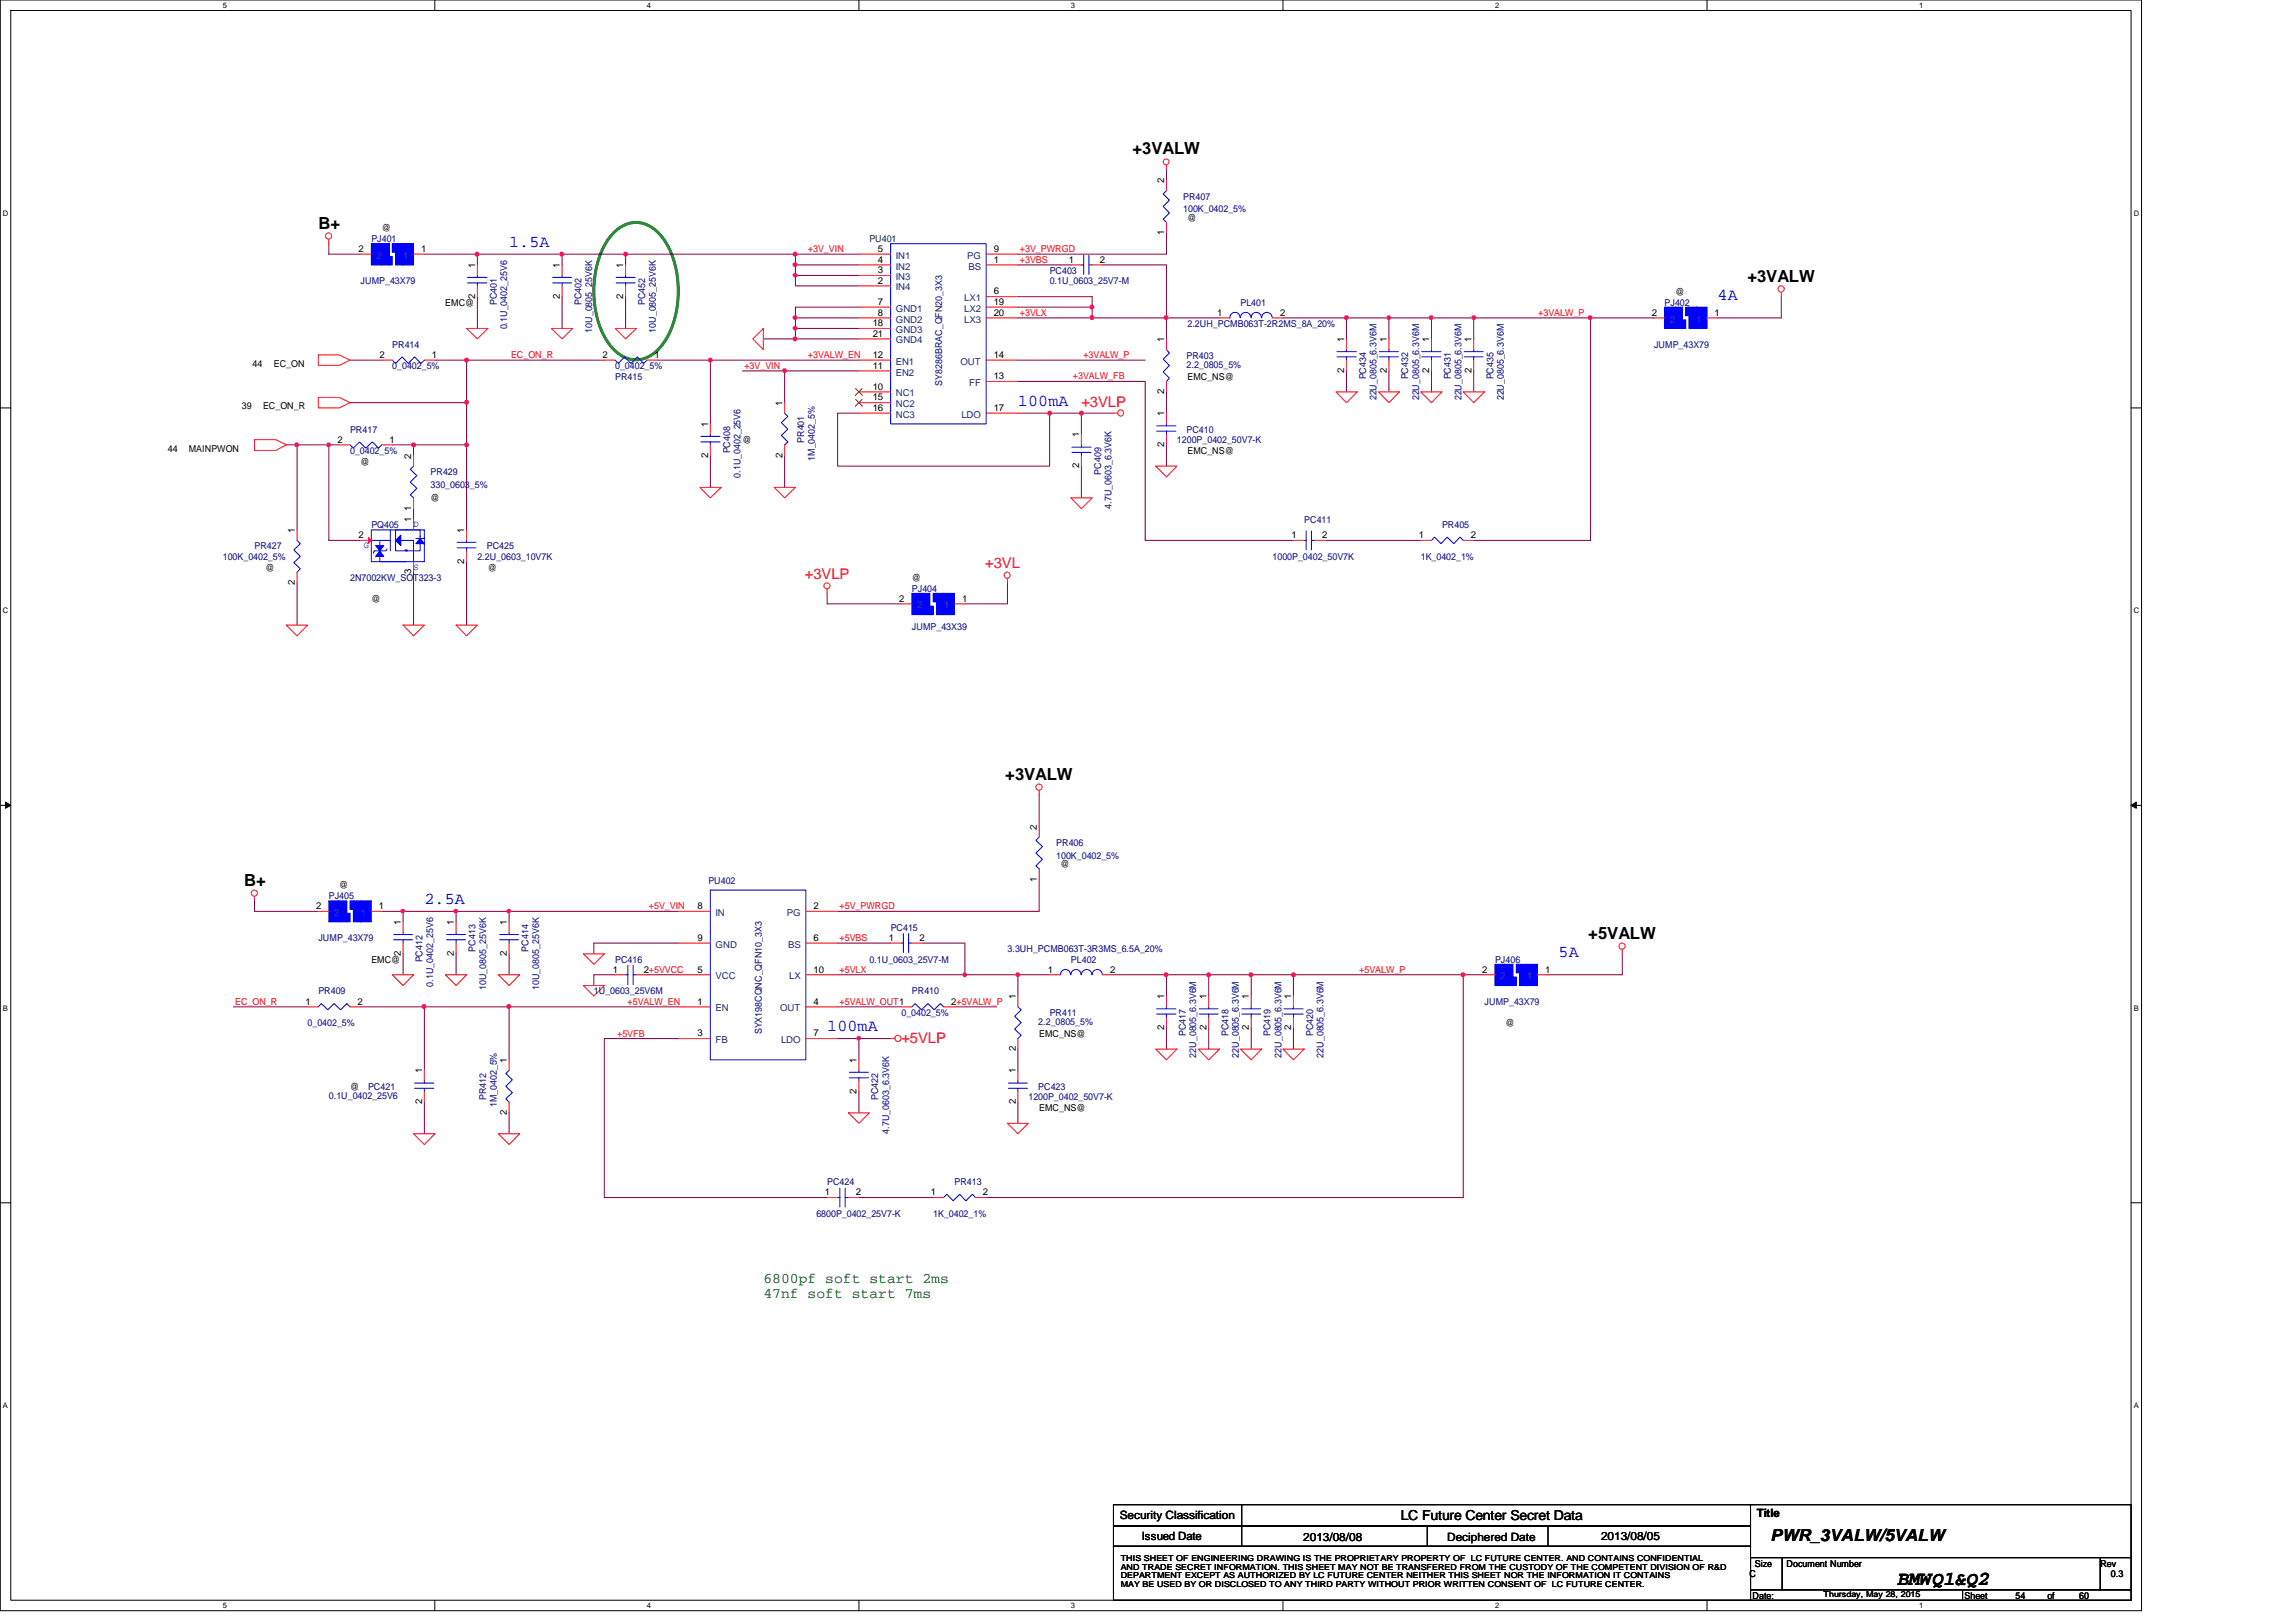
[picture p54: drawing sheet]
<svg xmlns="http://www.w3.org/2000/svg" width="297mm" height="210mm" viewBox="0 0 297 210" stroke-linecap="round" stroke-linejoin="round" font-family="sans-serif">
<defs><g id="words">
<text font-size="2.6" x="245.5" y="205.1">BMWQ1&amp;Q2</text>
<g font-size="2.2">
<text x="146.5" y="20">+3VALW</text>
<text x="41.2" y="29.6">B+</text>
<text x="226.1" y="36.4">+3VALW</text>
<text x="130" y="100.9">+3VALW</text>
<text x="31.6" y="114.6">B+</text>
<text x="205.5" y="121.5">+5VALW</text>
<text x="229.1" y="199.5">PWR_3VALW/5VALW</text>
</g>
<g font-size="2.2" fill="#00f">
<text x="65.9" y="31.9">1.5A</text>
<text x="222.2" y="38.8">4A</text>
<text x="131.7" y="52.5">100mA</text>
<text x="54.9" y="117">2.5A</text>
<text x="201.6" y="123.8">5A</text>
<text x="107" y="133.4">100mA</text>
</g>
<g font-size="1.9" fill="#f00">
<text x="139.9" y="52.7">+3VLP</text>
<text x="104.1" y="74.9">+3VLP</text>
<text x="127.5" y="73.5">+3VL</text>
<text x="116.6" y="135">+5VLP</text>
</g>
<g font-size="1.9" fill="#008000">
<text x="98.8" y="166.1">6800pf soft start 2ms</text>
<text x="98.8" y="168">47nf soft start 7ms</text>
</g>
<text font-size="1.8" x="181.2" y="196.8">LC Future Center Secret Data</text>
<g font-size="1.5">
<text x="144.9" y="196.6">Security Classification</text>
<text x="227.3" y="196.3">Title</text>
<text x="147.7" y="199.3">Issued Date</text>
<text x="168.6" y="199.4">2013/08/08</text>
<text x="187.2" y="199.4">Deciphered Date</text>
<text x="207.1" y="199.3">2013/08/05</text>
</g>
<g font-size="1.2">
<text x="150.6" y="23.7" transform="rotate(-90 150.6 23.7)">2</text>
<text x="49.4" y="29.9">@</text>
<text x="153.6" y="28.6">@</text>
<text x="46.4" y="32.6">2</text>
<text x="54.5" y="32.6">1</text>
<text x="61.5" y="34.7" transform="rotate(-90 61.5 34.7)">1</text>
<text x="72.4" y="34.7" transform="rotate(-90 72.4 34.7)">1</text>
<text x="80.6" y="34.7" transform="rotate(-90 80.6 34.7)">1</text>
<text x="113.6" y="35.3">3</text>
<text x="113.6" y="34">4</text>
<text x="113.6" y="32.6">5</text>
<text x="128.6" y="34">1</text>
<text x="128.6" y="32.6">9</text>
<text x="138.3" y="34">1</text>
<text x="142.3" y="34">2</text>
<text x="150.6" y="30.4" transform="rotate(-90 150.6 30.4)">1</text>
<text x="57.6" y="39.5">EMC@</text>
<text x="61.5" y="38.7" transform="rotate(-90 61.5 38.7)">2</text>
<text x="72.4" y="38.7" transform="rotate(-90 72.4 38.7)">2</text>
<text x="80.6" y="38.7" transform="rotate(-90 80.6 38.7)">2</text>
<text x="113.6" y="36.7">2</text>
<text x="113.6" y="39.5">7</text>
<text x="113.6" y="40.9">8</text>
<text x="128.6" y="38.1">6</text>
<text x="128.6" y="39.5">19</text>
<text x="128.6" y="40.9">20</text>
<text x="157.5" y="40.9">1</text>
<text x="165.6" y="40.9">2</text>
<text x="213.7" y="40.9">2</text>
<text x="216.7" y="38.1">@</text>
<text x="221.8" y="40.9">1</text>
<text x="32.7" y="47.5">44</text>
<text x="35.4" y="47.5">EC_ON</text>
<text x="49.1" y="46.3">2</text>
<text x="55.9" y="46.3">1</text>
<text x="77.9" y="46.3">2</text>
<text x="84.7" y="46.3">1</text>
<text x="112.9" y="47.7">11</text>
<text x="112.9" y="46.3">12</text>
<text x="112.9" y="42.2">18</text>
<text x="112.9" y="43.6">21</text>
<text x="128.6" y="46.3">14</text>
<text x="150.6" y="44.3" transform="rotate(-90 150.6 44.3)">1</text>
<text x="173.9" y="44.3" transform="rotate(-90 173.9 44.3)">1</text>
<text x="179.4" y="44.3" transform="rotate(-90 179.4 44.3)">1</text>
<text x="184.9" y="44.3" transform="rotate(-90 184.9 44.3)">1</text>
<text x="190.4" y="44.3" transform="rotate(-90 190.4 44.3)">1</text>
<text x="31.3" y="53">39</text>
<text x="34" y="53">EC_ON_R</text>
<text x="101.2" y="52.5" transform="rotate(-90 101.2 52.5)">1</text>
<text x="112.9" y="50.4">10</text>
<text x="112.9" y="51.8">15</text>
<text x="112.9" y="53.2">16</text>
<text x="128.6" y="49.1">13</text>
<text x="128.6" y="53.2">17</text>
<text x="150.6" y="53.9" transform="rotate(-90 150.6 53.9)">1</text>
<text x="150.6" y="51" transform="rotate(-90 150.6 51)">2</text>
<text x="153.6" y="49.1">EMC_NS@</text>
<text x="173.9" y="48.3" transform="rotate(-90 173.9 48.3)">2</text>
<text x="179.4" y="48.3" transform="rotate(-90 179.4 48.3)">2</text>
<text x="184.9" y="48.3" transform="rotate(-90 184.9 48.3)">2</text>
<text x="190.4" y="48.3" transform="rotate(-90 190.4 48.3)">2</text>
<text x="21.7" y="58.5">44</text>
<text x="24.4" y="58.5">MAINPWON</text>
<text x="43.6" y="57.3">2</text>
<text x="50.4" y="57.3">1</text>
<text x="53.2" y="59.4" transform="rotate(-90 53.2 59.4)">2</text>
<text x="91.6" y="59.2" transform="rotate(-90 91.6 59.2)">2</text>
<text x="91.6" y="55.2" transform="rotate(-90 91.6 55.2)">1</text>
<text x="96.1" y="57.4">@</text>
<text x="101.2" y="59.2" transform="rotate(-90 101.2 59.2)">2</text>
<text x="139.6" y="56.6" transform="rotate(-90 139.6 56.6)">1</text>
<text x="150.6" y="57.9" transform="rotate(-90 150.6 57.9)">2</text>
<text x="153.6" y="58.7">EMC_NS@</text>
<text x="46.6" y="60.1">@</text>
<text x="55.7" y="64.8">@</text>
<text x="139.6" y="60.6" transform="rotate(-90 139.6 60.6)">2</text>
<text x="38.1" y="69" transform="rotate(-90 38.1 69)">1</text>
<text x="46.4" y="69.6">2</text>
<text x="53.2" y="67.6" transform="rotate(-90 53.2 67.6)">1</text>
<text x="53.2" y="66.1" transform="rotate(-90 53.2 66.1)">1</text>
<text x="60.1" y="69" transform="rotate(-90 60.1 69)">1</text>
<text x="167.1" y="69.6">1</text>
<text x="171.1" y="69.6">2</text>
<text x="183.6" y="69.6">1</text>
<text x="190.3" y="69.6">2</text>
<text x="34.3" y="73.8">@</text>
<text x="38.1" y="75.7" transform="rotate(-90 38.1 75.7)">2</text>
<text x="48" y="77.9">@</text>
<text x="53.2" y="74.3" transform="rotate(-90 53.2 74.3)">3</text>
<text x="60.1" y="72.9" transform="rotate(-90 60.1 72.9)">2</text>
<text x="63.1" y="73.8">@</text>
<text x="116.3" y="77.9">2</text>
<text x="118" y="75.2">@</text>
<text x="124.5" y="77.9">1</text>
<text x="134.2" y="107.4" transform="rotate(-90 134.2 107.4)">2</text>
<text x="137.2" y="112.2">@</text>
<text x="40.9" y="117.6">2</text>
<text x="43.9" y="115">@</text>
<text x="49" y="117.6">1</text>
<text x="51.9" y="119.7" transform="rotate(-90 51.9 119.7)">1</text>
<text x="58.7" y="119.7" transform="rotate(-90 58.7 119.7)">1</text>
<text x="65.6" y="119.7" transform="rotate(-90 65.6 119.7)">1</text>
<text x="90.3" y="117.6">8</text>
<text x="105.2" y="117.6">2</text>
<text x="134.2" y="114.1" transform="rotate(-90 134.2 114.1)">1</text>
<text x="48" y="124.6">EMC@</text>
<text x="51.9" y="123.7" transform="rotate(-90 51.9 123.7)">2</text>
<text x="58.7" y="123.7" transform="rotate(-90 58.7 123.7)">2</text>
<text x="65.6" y="123.7" transform="rotate(-90 65.6 123.7)">2</text>
<text x="79.3" y="125.9">1</text>
<text x="83.3" y="125.9">2+5VVCC</text>
<text x="90.3" y="125.9">5</text>
<text x="90.3" y="121.8">9</text>
<text x="105.2" y="121.8">6</text>
<text x="105.2" y="125.9">10</text>
<text x="115" y="121.8">1</text>
<text x="119" y="121.8">2</text>
<text x="135.5" y="125.9">1</text>
<text x="143.6" y="125.9">2</text>
<text x="191.8" y="125.9">2</text>
<text x="199.9" y="125.9">1</text>
<text x="39.5" y="130">1</text>
<text x="46.3" y="130">2</text>
<text x="90.3" y="130">1</text>
<text x="105.2" y="130">4</text>
<text x="123.1" y="130">2+5VALW_P</text>
<text x="131.4" y="129.3" transform="rotate(-90 131.4 129.3)">1</text>
<text x="150.6" y="129.3" transform="rotate(-90 150.6 129.3)">1</text>
<text x="156.1" y="129.3" transform="rotate(-90 156.1 129.3)">1</text>
<text x="161.6" y="129.3" transform="rotate(-90 161.6 129.3)">1</text>
<text x="167" y="129.3" transform="rotate(-90 167 129.3)">1</text>
<text x="65.6" y="137.5" transform="rotate(-90 65.6 137.5)">1</text>
<text x="90.3" y="134.1">3</text>
<text x="105.2" y="134.1">7</text>
<text x="110.8" y="137.5" transform="rotate(-90 110.8 137.5)">1</text>
<text x="131.4" y="136.1" transform="rotate(-90 131.4 136.1)">2</text>
<text x="134.4" y="134.2">EMC_NS@</text>
<text x="150.6" y="133.3" transform="rotate(-90 150.6 133.3)">2</text>
<text x="156.1" y="133.3" transform="rotate(-90 156.1 133.3)">2</text>
<text x="161.6" y="133.3" transform="rotate(-90 161.6 133.3)">2</text>
<text x="167" y="133.3" transform="rotate(-90 167 133.3)">2</text>
<text x="194.8" y="132.8">@</text>
<text x="45.3" y="141">@</text>
<text x="54.6" y="142.9" transform="rotate(-90 54.6 142.9)">2</text>
<text x="54.6" y="138.9" transform="rotate(-90 54.6 138.9)">1</text>
<text x="110.8" y="141.5" transform="rotate(-90 110.8 141.5)">2</text>
<text x="131.4" y="138.9" transform="rotate(-90 131.4 138.9)">1</text>
<text x="131.4" y="142.9" transform="rotate(-90 131.4 142.9)">2</text>
<text x="134.4" y="143.8">EMC_NS@</text>
<text x="65.6" y="144.3" transform="rotate(-90 65.6 144.3)">2</text>
<text x="106.7" y="154.7">1</text>
<text x="110.7" y="154.7">2</text>
<text x="120.4" y="154.7">1</text>
<text x="127.2" y="154.7">2</text>
<text x="227" y="202.7">Size</text>
<text x="231.1" y="202.7">Document Number</text>
<text x="271.7" y="202.7">Rev</text>
<text x="226.4" y="204.1">C</text>
<text x="226.7" y="206.9">Date:</text>
<text x="254.2" y="206.9">Sheet</text>
<text x="260.8" y="206.9">54</text>
<text x="264.9" y="206.9">of</text>
<text x="269" y="206.9">60</text>
<text x="273.1" y="204.1">0.3</text>
</g>
<g font-size="1.2" fill="#000080">
<text x="153.1" y="25.8">PR407</text>
<text x="153.1" y="27.5">100K_0402_5%</text>
<text x="48" y="31.3">PJ401</text>
<text x="135.8" y="35.4">PC403</text>
<text x="46.6" y="36.8">JUMP_43X79</text>
<text x="64.3" y="39.5" transform="rotate(-90 64.3 39.5)">PC401</text>
<text x="75.2" y="39.5" transform="rotate(-90 75.2 39.5)">PC402</text>
<text x="83.5" y="39.5" transform="rotate(-90 83.5 39.5)">PC452</text>
<text x="135.8" y="36.8">0.1U_0603_25V7-M</text>
<text x="160.5" y="39.5">PL401</text>
<text x="215.3" y="39.5">PJ402</text>
<text x="50.8" y="45">PR414</text>
<text x="50.8" y="47.8">0_0402_5%</text>
<text x="65.6" y="42.6" transform="rotate(-90 65.6 42.6)">0.1U_0402_25V6</text>
<text x="76.6" y="43.1" transform="rotate(-90 76.6 43.1)">10U_0805_25V6K</text>
<text x="79.6" y="47.8">0_0402_5%</text>
<text x="84.8" y="43.1" transform="rotate(-90 84.8 43.1)">10U_0805_25V6K</text>
<text x="153.5" y="46.4">PR403</text>
<text x="153.5" y="47.6">2.2_0805_5%</text>
<text x="153.6" y="42.3">2.2UH_PCMB063T-2R2MS_8A_20%</text>
<text x="214" y="45">JUMP_43X79</text>
<text x="79.6" y="49.1">PR415</text>
<text x="121.9" y="49.9" transform="rotate(-90 121.9 49.9)">SY8286BRAC_QFN20_3X3</text>
<text x="176.7" y="49.1" transform="rotate(-90 176.7 49.1)">PC434</text>
<text x="178.1" y="51.8" transform="rotate(-90 178.1 51.8)">22U_0805_6.3V6M</text>
<text x="182.2" y="49.1" transform="rotate(-90 182.2 49.1)">PC432</text>
<text x="183.6" y="51.8" transform="rotate(-90 183.6 51.8)">22U_0805_6.3V6M</text>
<text x="187.7" y="49.1" transform="rotate(-90 187.7 49.1)">PC431</text>
<text x="189.1" y="51.8" transform="rotate(-90 189.1 51.8)">22U_0805_6.3V6M</text>
<text x="193.2" y="49.1" transform="rotate(-90 193.2 49.1)">PC435</text>
<text x="194.6" y="51.8" transform="rotate(-90 194.6 51.8)">22U_0805_6.3V6M</text>
<text x="45.3" y="56">PR417</text>
<text x="45.3" y="58.7">0_0402_5%</text>
<text x="94.4" y="58.7" transform="rotate(-90 94.4 58.7)">PC408</text>
<text x="104.1" y="57.3" transform="rotate(-90 104.1 57.3)">PR401</text>
<text x="105.4" y="59.6" transform="rotate(-90 105.4 59.6)">1M_0402_5%</text>
<text x="152.3" y="57.4">1200P_0402_50V7-K</text>
<text x="153.5" y="56">PC410</text>
<text x="55.7" y="61.5">PR429</text>
<text x="55.7" y="63.1">330_0603_5%</text>
<text x="95.8" y="61.8" transform="rotate(-90 95.8 61.8)">0.1U_0402_25V6</text>
<text x="142.4" y="61.4" transform="rotate(-90 142.4 61.4)">PC409</text>
<text x="143.8" y="65.8" transform="rotate(-90 143.8 65.8)">4.7U_0603_6.3V6K</text>
<text x="32.9" y="71.1">PR427</text>
<text x="48" y="68.3">PQ405</text>
<text x="63" y="71.1">PC425</text>
<text x="168.7" y="67.6">PC411</text>
<text x="186.6" y="68.3">PR405</text>
<text x="28.8" y="72.4">100K_0402_5%</text>
<text x="45.3" y="75.2">2N7002KW_SOT323-3</text>
<text x="61.8" y="72.4">2.2U_0603_10V7K</text>
<text x="118" y="76.6">PJ404</text>
<text x="164.6" y="72.4">1000P_0402_50V7K</text>
<text x="183.8" y="72.4">1K_0402_1%</text>
<text x="118" y="81.5">JUMP_43X39</text>
<text x="136.6" y="109.5">PR406</text>
<text x="136.6" y="111.1">100K_0402_5%</text>
<text x="42.5" y="116.3">PJ405</text>
<text x="91.6" y="114.4">PU402</text>
<text x="41.2" y="121.8">JUMP_43X79</text>
<text x="54.6" y="124.5" transform="rotate(-90 54.6 124.5)">PC412</text>
<text x="61.5" y="123.1" transform="rotate(-90 61.5 123.1)">PC413</text>
<text x="68.4" y="123.1" transform="rotate(-90 68.4 123.1)">PC414</text>
<text x="79.6" y="124.6">PC416</text>
<text x="112.5" y="124.6">0.1U_0603_25V7-M</text>
<text x="115.2" y="120.4">PC415</text>
<text x="130.3" y="123.2">3.3UH_PCMB063T-3R3MS_6.5A_20%</text>
<text x="138.6" y="124.6">PL402</text>
<text x="193.4" y="124.6">PJ406</text>
<text x="41.2" y="128.7">PR409</text>
<text x="56" y="127.7" transform="rotate(-90 56 127.7)">0.1U_0402_25V6</text>
<text x="62.9" y="128.1" transform="rotate(-90 62.9 128.1)">10U_0805_25V6K</text>
<text x="69.8" y="128.1" transform="rotate(-90 69.8 128.1)">10U_0805_25V6K</text>
<text x="76.8" y="128.7">1U_0603_25V6M</text>
<text x="116.6" y="131.4">0_0402_5%</text>
<text x="118" y="128.7">PR410</text>
<text x="135.8" y="131.4">PR411</text>
<text x="192.1" y="130">JUMP_43X79</text>
<text x="39.8" y="132.8">0_0402_5%</text>
<text x="98.5" y="133.9" transform="rotate(-90 98.5 133.9)">SYX198CQNC_QFN10_3X3</text>
<text x="134.3" y="132.7">2.2_0805_5%</text>
<text x="153.4" y="134.1" transform="rotate(-90 153.4 134.1)">PC417</text>
<text x="154.8" y="136.9" transform="rotate(-90 154.8 136.9)">22U_0805_6.3V6M</text>
<text x="158.9" y="134.1" transform="rotate(-90 158.9 134.1)">PC418</text>
<text x="160.3" y="136.9" transform="rotate(-90 160.3 136.9)">22U_0805_6.3V6M</text>
<text x="164.4" y="134.1" transform="rotate(-90 164.4 134.1)">PC419</text>
<text x="165.8" y="136.9" transform="rotate(-90 165.8 136.9)">22U_0805_6.3V6M</text>
<text x="169.9" y="134.1" transform="rotate(-90 169.9 134.1)">PC420</text>
<text x="171.2" y="136.9" transform="rotate(-90 171.2 136.9)">22U_0805_6.3V6M</text>
<text x="42.5" y="142.3">0.1U_0402_25V6</text>
<text x="47.6" y="141">PC421</text>
<text x="62.9" y="142.4" transform="rotate(-90 62.9 142.4)">PR412</text>
<text x="64.3" y="143.3" transform="rotate(-90 64.3 143.3)">1M_0402_5%</text>
<text x="113.6" y="142.4" transform="rotate(-90 113.6 142.4)">PC422</text>
<text x="133.1" y="142.4">1200P_0402_50V7-K</text>
<text x="134.3" y="141">PC423</text>
<text x="115" y="146.7" transform="rotate(-90 115 146.7)">4.7U_0603_6.3V6K</text>
<text x="107" y="153.4">PC424</text>
<text x="123.5" y="153.4">PR413</text>
<text x="105.6" y="157.5">6800P_0402_25V7-K</text>
<text x="120.7" y="157.5">1K_0402_1%</text>
</g>
<g font-size="1.2" fill="#004080">
<text x="48.7" y="33.5">2</text>
<text x="52.2" y="33.5">1</text>
<text x="115.9" y="34.9">IN2</text>
<text x="115.9" y="33.5">IN1</text>
<text x="125.1" y="33.5">PG</text>
<text x="125.3" y="34.9">BS</text>
<text x="115.9" y="37.6">IN4</text>
<text x="115.9" y="36.2">IN3</text>
<text x="115.9" y="40.3">GND1</text>
<text x="115.9" y="41.7">GND2</text>
<text x="124.8" y="39">LX1</text>
<text x="124.8" y="40.3">LX2</text>
<text x="124.8" y="41.7">LX3</text>
<text x="216" y="41.7">2</text>
<text x="219.5" y="41.7">1</text>
<text x="115.9" y="47.2">EN1</text>
<text x="115.9" y="43.1">GND3</text>
<text x="115.9" y="44.4">GND4</text>
<text x="124.2" y="47.2">OUT</text>
<text x="115.9" y="51.3">NC1</text>
<text x="115.9" y="48.6">EN2</text>
<text x="115.9" y="52.7">NC2</text>
<text x="125.4" y="50">FF</text>
<text x="115.9" y="54.1">NC3</text>
<text x="124.4" y="54.1">LDO</text>
<text x="118.7" y="78.7">2</text>
<text x="122.1" y="78.7">1</text>
<text x="43.2" y="118.5">2</text>
<text x="46.7" y="118.5">1</text>
<text x="92.6" y="118.5">IN</text>
<text x="101.8" y="118.5">PG</text>
<text x="92.6" y="122.6">GND</text>
<text x="102" y="122.6">BS</text>
<text x="92.6" y="130.9">EN</text>
<text x="92.6" y="126.7">VCC</text>
<text x="100.9" y="130.9">OUT</text>
<text x="102.1" y="126.7">LX</text>
<text x="194.1" y="126.7">2</text>
<text x="197.6" y="126.7">1</text>
<text x="92.6" y="135">FB</text>
<text x="101" y="135">LDO</text>
</g>
<g font-size="1.2" fill="#f00">
<text x="104.5" y="32.6">+3V_VIN</text>
<text x="131.9" y="32.6">+3V_PWRGD</text>
<text x="131.9" y="34">+3VBS</text>
<text x="131.9" y="40.9">+3VLX</text>
<text x="199" y="40.9">+3VALW_P</text>
<text x="66.1" y="46.4">EC_ON_R</text>
<text x="96.3" y="47.8">+3V_VIN</text>
<text x="104.5" y="46.4">+3VALW_EN</text>
<text x="140.2" y="46.4">+3VALW_P</text>
<text x="138.8" y="49.1">+3VALW_FB</text>
<text x="83.9" y="117.7">+5V_VIN</text>
<text x="108.6" y="117.7">+5V_PWRGD</text>
<text x="108.6" y="121.8">+5VBS</text>
<text x="108.6" y="125.9">+5VLX</text>
<text x="175.8" y="125.9">+5VALW_P</text>
<text x="30.4" y="130">EC_ON_R</text>
<text x="81.2" y="130">+5VALW_EN</text>
<text x="108.6" y="130">+5VALW_OUT1</text>
<text x="79.8" y="134.2">+5VFB</text>
</g>
<text font-size="1.2" fill="#004040" x="112.5" y="31.3">PU401</text>
<g font-size="1.2" fill="#00f">
<text x="47.1" y="71">G</text>
<text x="53.5" y="68.2">D</text>
<text x="53.5" y="73.7">S</text>
</g>
<g font-size="1.1">
<text x="145" y="202">THIS SHEET OF ENGINEERING DRAWING IS THE PROPRIETARY PROPERTY OF LC FUTURE CENTER. AND CONTAINS CONFIDENTIAL</text>
<text x="145" y="203.1">AND TRADE SECRET INFORMATION. THIS SHEET MAY NOT BE TRANSFERED FROM THE CUSTODY OF THE COMPETENT DIVISION OF R&amp;D</text>
<text x="145" y="204.2">DEPARTMENT EXCEPT AS AUTHORIZED BY LC FUTURE CENTER NEITHER THIS SHEET NOR THE INFORMATION IT CONTAINS</text>
<text x="145" y="205.3">MAY BE USED BY OR DISCLOSED TO ANY THIRD PARTY WITHOUT PRIOR WRITTEN CONSENT OF LC FUTURE CENTER.</text>
<text x="235.9" y="206.7">Thursday, May 28, 2015</text>
</g>
<g font-size="1">
<text x="28.8" y="1">5</text>
<text x="83.7" y="1">4</text>
<text x="138.6" y="1">3</text>
<text x="193.4" y="1">2</text>
<text x="248.3" y="1">1</text>
<text x=".4" y="27.9">D</text>
<text x="276.1" y="27.9">D</text>
<text x=".4" y="79.4">C</text>
<text x="276.1" y="79.4">C</text>
<text x=".4" y="130.8">B</text>
<text x="276.1" y="130.8">B</text>
<text x=".4" y="182.2">A</text>
<text x="276.1" y="182.2">A</text>
<text x="28.8" y="208.1">5</text>
<text x="83.7" y="208.1">4</text>
<text x="138.6" y="208.1">3</text>
<text x="193.4" y="208.1">2</text>
<text x="248.3" y="208.1">1</text>
</g>
</g></defs>
<path d="M0 0h277.1v208.4h-277.1zM1.4 1.4h274.3v205.7h-274.3z" fill="none" stroke="#000" stroke-width=".13"/>
<g fill="#fff">
<path d="M28.8 .1h.6v1.1h-.6z"/>
<path d="M28.8 207.2h.6v1.1h-.6z"/>
</g>
<path d="M56.3 0v1.4M56.3 207.1v1.3" fill="none" stroke="#000" stroke-width=".13"/>
<g fill="#fff">
<path d="M83.7 .1h.5v1.1h-.5z"/>
<path d="M83.7 207.2h.5v1.1h-.5z"/>
</g>
<path d="M111.1 0v1.4M111.1 207.1v1.3" fill="none" stroke="#000" stroke-width=".13"/>
<g fill="#fff">
<path d="M138.5 .1h.6v1.1h-.6z"/>
<path d="M138.5 207.2h.6v1.1h-.6z"/>
</g>
<path d="M166 0v1.4M166 207.1v1.3" fill="none" stroke="#000" stroke-width=".13"/>
<g fill="#fff">
<path d="M193.4 .1h.6v1.1h-.6z"/>
<path d="M193.4 207.2h.6v1.1h-.6z"/>
</g>
<path d="M220.8 0v1.4M220.8 207.1v1.3" fill="none" stroke="#000" stroke-width=".13"/>
<g fill="#fff">
<path d="M248.3 .1h.5v1.1h-.5z"/>
<path d="M248.3 207.2h.5v1.1h-.5z"/>
<path d="M.4 27h.7v1.2h-.7z"/>
<path d="M276 27h.8v1.2h-.8z"/>
<path d="M.4 78.5h.7v1.1h-.7z"/>
<path d="M276 78.5h.8v1.1h-.8z"/>
</g>
<path d="M0 52.8h1.4M275.7 52.8h1.4" fill="none" stroke="#000" stroke-width=".13"/>
<g fill="#fff">
<path d="M.4 129.9h.6v1.1h-.6z"/>
<path d="M276 129.9h.7v1.1h-.7z"/>
</g>
<path d="M0 104.2h1.4M.7 103.8l.7 .4-.7 .4zM275.7 104.2l.7-.4v.8zM275.7 104.2h1.4" fill="none" stroke="#000" stroke-width=".13"/>
<path d="M.7 103.8l.7 .4-.7 .4zM275.7 104.2l.7-.4v.8z" fill="#000"/>
<g fill="#fff">
<path d="M.4 181.3h.6v1.1h-.6z"/>
<path d="M276 181.3h.7v1.1h-.7z"/>
</g>
<path d="M0 155.7h1.4M275.7 155.7h1.4" fill="none" stroke="#000" stroke-width=".13"/>
<path d="M79.3 30.2a3.8 3.8 0 0 1 6 0 11.6 11.6 0 0 1 2.4 8.8 9.9 9.9 0 0 1-3.1 6.7 3.7 3.7 0 0 1-5.3-.6 11.7 11.7 0 0 1-2.4-8.7 10.4 10.4 0 0 1 2.4-6.2z" fill="none" stroke="#008000" stroke-width=".38"/>
<path d="M32.9 116.6v1.3h8.3M49.4 117.9h2.7v1.4M59 117.9h6.9v1.4M52.1 123.4v2.7M65.9 123.4v2.7M76.8 126.1h2.8M76.8 122h11M83.7 126.1h4.1M111.1 134.4h4.1" fill="none" stroke="#800040" stroke-width=".13"/>
<path d="M110.9 134.2l.2-.1 .2 .1-.1 .3-.1 .1-.2-.1z" fill-rule="evenodd" fill="#f0f"/>
<path d="M110.9 134.2l.2-.1 .2 .1-.1 .3-.1 .1-.2-.1z" fill="none" stroke="#f0f" stroke-width=".13"/>
<path d="M65.9 130.3h21.9M108.4 134.4h2.7v2.8M108.4 122h6.8M108.4 130.3h8.2M119.3 122h5.5M144.1 126.1h6.8v2.8M150.9 133v2.8M189.3 126.1h2.8M111.1 141.3v2.7" fill="none" stroke="#800040" stroke-width=".13"/>
<circle cx="65.8" cy="130.3" r=".26" fill="#f0f"/>
<circle cx="65.8" cy="130.3" r=".26" fill="none" stroke="#f0f" stroke-width=".13"/>
<path d="M65.9 130.3v6.9M78.2 134.4h9.6M131.7 126.1h4.1" fill="none" stroke="#800040" stroke-width=".13"/>
<path d="M131.5 126l.1-.1 .3 .1-.1 .3-.2 .1-.1-.1z" fill-rule="evenodd" fill="#f0f"/>
<path d="M131.5 126l.1-.1 .3 .1-.1 .3-.2 .1-.1-.1z" fill="none" stroke="#f0f" stroke-width=".13"/>
<path d="M65.9 117.9h21.9M134.4 113.8v4.1M134.4 102.9v4.1" fill="none" stroke="#800040" stroke-width=".13"/>
<circle cx="65.8" cy="117.9" r=".25" fill="#f0f"/>
<circle cx="65.8" cy="117.9" r=".25" fill="none" stroke="#f0f" stroke-width=".13"/>
<path d="M108.4 117.9h26M30.2 130.3h9.6M46.6 130.3h8.3v8.2M76.8 126.1v1.4M76.8 122v1.4M54.9 142.6v4.1M65.9 144v2.7" fill="none" stroke="#800040" stroke-width=".13"/>
<circle cx="54.9" cy="130.3" r=".26" fill="#f0f"/>
<circle cx="54.9" cy="130.3" r=".26" fill="none" stroke="#f0f" stroke-width=".13"/>
<path d="M54.9 130.3h11M78.2 134.4v20.6h28.8M167.3 126.1h22v28.9h-61.7M111.1 155h9.6" fill="none" stroke="#800040" stroke-width=".13"/>
<circle cx="189.3" cy="126.1" r=".26" fill="#f0f"/>
<circle cx="189.3" cy="126.1" r=".26" fill="none" stroke="#f0f" stroke-width=".13"/>
<circle cx="167.3" cy="126.1" r=".26" fill="#f0f"/>
<circle cx="167.3" cy="126.1" r=".26" fill="none" stroke="#f0f" stroke-width=".13"/>
<path d="M59 117.9v1.4M59 123.4v2.7" fill="none" stroke="#800040" stroke-width=".13"/>
<circle cx="59" cy="117.9" r=".25" fill="#f0f"/>
<circle cx="59" cy="117.9" r=".25" fill="none" stroke="#f0f" stroke-width=".13"/>
<path d="M52.1 117.9h6.9" fill="none" stroke="#800040" stroke-width=".13"/>
<circle cx="52.1" cy="117.9" r=".25" fill="#f0f"/>
<circle cx="52.1" cy="117.9" r=".25" fill="none" stroke="#f0f" stroke-width=".13"/>
<path d="M150.9 126.1h5.5v2.8M156.4 133v2.8" fill="none" stroke="#800040" stroke-width=".13"/>
<circle cx="150.9" cy="126.1" r=".26" fill="#f0f"/>
<circle cx="150.9" cy="126.1" r=".26" fill="none" stroke="#f0f" stroke-width=".13"/>
<path d="M156.4 126.1h5.5v2.8M161.9 133v2.8" fill="none" stroke="#800040" stroke-width=".13"/>
<circle cx="161.8" cy="126.1" r=".26" fill="#f0f"/>
<circle cx="161.8" cy="126.1" r=".26" fill="none" stroke="#f0f" stroke-width=".13"/>
<circle cx="156.4" cy="126.1" r=".26" fill="#f0f"/>
<circle cx="156.4" cy="126.1" r=".26" fill="none" stroke="#f0f" stroke-width=".13"/>
<path d="M108.4 126.1h16.4M123.5 130.3h5.4M161.9 126.1h5.4v2.8M167.3 133v2.8M209.9 123.4v2.7h-9.6" fill="none" stroke="#800040" stroke-width=".13"/>
<path d="M124.6 126l.2-.1 .2 .1v.3l-.2 .1-.2-.1z" fill-rule="evenodd" fill="#f0f"/>
<path d="M124.6 126l.2-.1 .2 .1v.3l-.2 .1-.2-.1z" fill="none" stroke="#f0f" stroke-width=".13"/>
<path d="M174.2 48v2.7M179.7 48v2.7M185.2 48v2.7M185.2 41.1h5.5v2.8M190.7 48v2.7M190.7 41.1h15.1M124.8 122v4.1h6.9v2.8M131.7 135.8v2.7M131.7 142.6v2.8" fill="none" stroke="#800040" stroke-width=".13"/>
<circle cx="190.7" cy="41.1" r=".26" fill="#f0f"/>
<circle cx="190.7" cy="41.1" r=".26" fill="none" stroke="#f0f" stroke-width=".13"/>
<path d="M150.9 50.7v2.8M205.8 41.1h8.2" fill="none" stroke="#800040" stroke-width=".13"/>
<circle cx="205.7" cy="41.1" r=".26" fill="#f0f"/>
<circle cx="205.7" cy="41.1" r=".26" fill="none" stroke="#f0f" stroke-width=".13"/>
<path d="M150.9 41.1h6.9" fill="none" stroke="#800040" stroke-width=".13"/>
<circle cx="150.9" cy="41.1" r=".26" fill="#f0f"/>
<circle cx="150.9" cy="41.1" r=".26" fill="none" stroke="#f0f" stroke-width=".13"/>
<path d="M150.9 41.1v2.8M166 41.1h13.7M185.2 41.1v2.8M222.2 41.1h8.2" fill="none" stroke="#800040" stroke-width=".13"/>
<path d="M179.5 40.9l.2-.1 .2 .2-.1 .3-.1 .1-.2-.1z" fill-rule="evenodd" fill="#f0f"/>
<path d="M179.5 40.9l.2-.1 .2 .2-.1 .3-.1 .1-.2-.1z" fill="none" stroke="#f0f" stroke-width=".13"/>
<circle cx="174.2" cy="41.1" r=".26" fill="#f0f"/>
<circle cx="174.2" cy="41.1" r=".26" fill="none" stroke="#f0f" stroke-width=".13"/>
<path d="M174.2 41.1v2.8M185.2 41.1h-5.5v2.8" fill="none" stroke="#800040" stroke-width=".13"/>
<circle cx="185.2" cy="41.1" r=".26" fill="#f0f"/>
<circle cx="185.2" cy="41.1" r=".26" fill="none" stroke="#f0f" stroke-width=".13"/>
<g fill="none" stroke="#800040" stroke-width=".13">
<path d="M131.7 38.4h9.6M141.3 39.7v1.4M230.4 38.4v2.7M131.7 41.1h9.6M131.7 46.6h16.5M131.7 49.4h16.5v20.5h19.1M131.7 53.5h4.1M141.3 41.1h9.6M144.1 53.5h-4.2v2.7M150.9 57.6v2.7M205.8 41.1v28.8h-15.1M139.9 60.3v4.1"/>
<path d="M171.5 69.9h12.3"/>
</g>
<circle cx="141.3" cy="41.1" r=".26" fill="#f0f"/>
<circle cx="141.3" cy="41.1" r=".26" fill="none" stroke="#f0f" stroke-width=".13"/>
<path d="M131.7 39.7h9.6" fill="none" stroke="#800040" stroke-width=".13"/>
<circle cx="141.3" cy="39.8" r=".26" fill="#f0f"/>
<circle cx="141.3" cy="39.8" r=".26" fill="none" stroke="#f0f" stroke-width=".13"/>
<path d="M42.5 32.9h4.1M72.7 32.9h8.2M102.9 32.9h8.2M141.3 38.4v1.3M91.9 46.6h19.2M96 48h5.5M102.9 41.1v1.4" fill="none" stroke="#800040" stroke-width=".13"/>
<circle cx="102.9" cy="32.9" r=".26" fill="#f0f"/>
<circle cx="102.9" cy="32.9" r=".26" fill="none" stroke="#f0f" stroke-width=".13"/>
<path d="M61.8 32.9h10.9" fill="none" stroke="#800040" stroke-width=".13"/>
<circle cx="72.7" cy="32.9" r=".26" fill="#f0f"/>
<circle cx="72.7" cy="32.9" r=".26" fill="none" stroke="#f0f" stroke-width=".13"/>
<circle cx="61.7" cy="32.9" r=".26" fill="#f0f"/>
<circle cx="61.7" cy="32.9" r=".26" fill="none" stroke="#f0f" stroke-width=".13"/>
<path d="M42.5 31.5v1.4M54.9 32.9h6.9v1.4M61.8 38.4v4.1M72.7 38.4v4.1M102.9 35.6h8.2" fill="none" stroke="#800040" stroke-width=".13"/>
<circle cx="102.9" cy="35.6" r=".25" fill="#f0f"/>
<circle cx="102.9" cy="35.6" r=".25" fill="none" stroke="#f0f" stroke-width=".13"/>
<path d="M102.9 34.3v2.7h8.2M111.1 39.7h-8.2v1.4h8.2" fill="none" stroke="#800040" stroke-width=".13"/>
<circle cx="102.9" cy="41.1" r=".26" fill="#f0f"/>
<circle cx="102.9" cy="41.1" r=".26" fill="none" stroke="#f0f" stroke-width=".13"/>
<path d="M111.1 42.5h-8.2v1.4" fill="none" stroke="#800040" stroke-width=".13"/>
<circle cx="102.9" cy="42.5" r=".25" fill="#f0f"/>
<circle cx="102.9" cy="42.5" r=".25" fill="none" stroke="#f0f" stroke-width=".13"/>
<path d="M102.9 43.9h8.2" fill="none" stroke="#800040" stroke-width=".13"/>
<circle cx="102.9" cy="43.9" r=".26" fill="#f0f"/>
<circle cx="102.9" cy="43.9" r=".26" fill="none" stroke="#f0f" stroke-width=".13"/>
<path d="M38.4 57.6v11M53.5 57.6h6.9v11M60.4 72.7v8.2M107 76.8v1.3h9.6M130.3 75.4v2.7h-5.5" fill="none" stroke="#800040" stroke-width=".13"/>
<circle cx="38.4" cy="57.6" r=".26" fill="#f0f"/>
<circle cx="38.4" cy="57.6" r=".26" fill="none" stroke="#f0f" stroke-width=".13"/>
<path d="M42.5 57.6v12.3" fill="none" stroke="#800040" stroke-width=".13"/>
<path d="M42.3 57.4l.2-.1 .2 .1v.3l-.2 .1-.2-.1z" fill-rule="evenodd" fill="#f0f"/>
<path d="M42.3 57.4l.2-.1 .2 .1v.3l-.2 .1-.2-.1z" fill="none" stroke="#f0f" stroke-width=".13"/>
<path d="M60.4 52.1v5.5M42.5 69.9h4.1" fill="none" stroke="#800040" stroke-width=".13"/>
<circle cx="60.4" cy="57.6" r=".26" fill="#f0f"/>
<circle cx="60.4" cy="57.6" r=".26" fill="none" stroke="#f0f" stroke-width=".13"/>
<circle cx="60.4" cy="52.1" r=".26" fill="#f0f"/>
<circle cx="60.4" cy="52.1" r=".26" fill="none" stroke="#f0f" stroke-width=".13"/>
<path d="M37 57.6h5.5M53.5 57.6v1.4M56.3 46.6h21.9M85 46.6h6.9M38.4 75.4v5.5M53.5 74v6.9" fill="none" stroke="#800040" stroke-width=".13"/>
<circle cx="60.4" cy="46.6" r=".26" fill="#f0f"/>
<circle cx="60.4" cy="46.6" r=".26" fill="none" stroke="#f0f" stroke-width=".13"/>
<path d="M42.5 57.6h1.4M45.3 46.6h4.1M45.3 52.1h15.1M50.8 57.6h2.7" fill="none" stroke="#800040" stroke-width=".13"/>
<circle cx="53.5" cy="57.6" r=".26" fill="#f0f"/>
<circle cx="53.5" cy="57.6" r=".26" fill="none" stroke="#f0f" stroke-width=".13"/>
<path d="M91.9 46.6v8.3" fill="none" stroke="#800040" stroke-width=".13"/>
<circle cx="91.9" cy="46.6" r=".26" fill="#f0f"/>
<circle cx="91.9" cy="46.6" r=".26" fill="none" stroke="#f0f" stroke-width=".13"/>
<path d="M72.7 32.9v1.4M102.9 34.3h8.2M131.7 32.9h19.2M131.7 34.3h6.8M142.7 34.3h8.2v6.8M60.4 46.6v5.5M91.9 59v4.1M98.8 43.9h4.1M53.5 65.8v1.4" fill="none" stroke="#800040" stroke-width=".13"/>
<circle cx="102.9" cy="34.2" r=".26" fill="#f0f"/>
<circle cx="102.9" cy="34.2" r=".26" fill="none" stroke="#f0f" stroke-width=".13"/>
<path d="M102.9 32.9v1.4M101.5 59v4.1M111.1 48h-9.6v4.1" fill="none" stroke="#800040" stroke-width=".13"/>
<circle cx="101.5" cy="48" r=".26" fill="#f0f"/>
<circle cx="101.5" cy="48" r=".26" fill="none" stroke="#f0f" stroke-width=".13"/>
<path d="M111.1 53.5h-2.7v6.8h27.4v-6.8h4.1" fill="none" stroke="#800040" stroke-width=".13"/>
<circle cx="135.8" cy="53.5" r=".26" fill="#f0f"/>
<circle cx="135.8" cy="53.5" r=".26" fill="none" stroke="#f0f" stroke-width=".13"/>
<circle cx="139.9" cy="53.5" r=".26" fill="#f0f"/>
<circle cx="139.9" cy="53.5" r=".26" fill="none" stroke="#f0f" stroke-width=".13"/>
<path d="M80.9 38.4v4.1M102.9 32.9h-22v1.4M150.9 21.9v1.4M150.9 30.1v2.8" fill="none" stroke="#800040" stroke-width=".13"/>
<circle cx="80.9" cy="32.9" r=".26" fill="#f0f"/>
<circle cx="80.9" cy="32.9" r=".26" fill="none" stroke="#f0f" stroke-width=".13"/>
<g fill="none" stroke="#f00" stroke-width=".13">
<path d="M42.5 31v.5M150.9 21.4v.5M230.4 37.8v.6M32.9 56.9h2.8l1.3 .7-1.3 .7h-2.8zM41.2 51.4h2.7l1.4 .7-1.4 .7h-2.7zM41.2 45.9h2.7l1.4 .7-1.4 .7h-2.7zM60.4 42.5h2.7l-1.3 1.4zM71.3 42.5h2.8l-1.4 1.4zM79.6 42.5h2.7l-1.4 1.4zM97.4 43.9l1.4-1.4v2.8zM144.1 53.5h.5M172.8 50.7h2.8l-1.4 1.4z"/>
<path d="M178.3 50.7h2.7l-1.3 1.4zM183.8 50.7h2.8l-1.4 1.4zM189.3 50.7h2.8l-1.4 1.4zM90.5 63.1h2.8l-1.4 1.3zM100.2 63.1h2.7l-1.4 1.3zM107 76.2v.6M130.3 74.9v.5M138.5 64.4h2.8l-1.4 1.4zM149.5 60.3h2.8l-1.4 1.4zM37 80.9h2.8l-1.4 1.4zM52.1 80.9h2.8l-1.4 1.4zM59 80.9h2.8l-1.4 1.4z"/>
<path d="M32.9 116v.6M134.4 102.3v.6M50.8 126.1h2.7l-1.4 1.4zM57.6 126.1h2.8l-1.4 1.4zM64.5 126.1h2.7l-1.3 1.4zM75.5 123.4h2.7l-1.4 1.4zM75.5 127.5h2.7l-1.4 1.4zM111.1 137.2v1.3M111.1 139.9v1.4M115.2 134.4h.6M149.5 135.8h2.8l-1.4 1.4zM155 135.8h2.8l-1.4 1.4z"/>
<path d="M160.5 135.8h2.7l-1.3 1.4zM166 135.8h2.7l-1.4 1.4zM209.9 122.9v.5M53.5 146.7h2.8l-1.4 1.4zM64.5 146.7h2.7l-1.3 1.4zM107 155h1.4M109.8 144h2.7l-1.4 1.4zM109.8 155h1.3M130.3 145.4h2.7l-1.3 1.3z"/>
<circle cx="42.5" cy="30.5" r=".4"/>
<circle cx="150.9" cy="20.9" r=".38"/>
<circle cx="230.4" cy="37.4" r=".4"/>
<circle cx="145" cy="53.4" r=".39"/>
<circle cx="107" cy="75.8" r=".39"/>
<circle cx="130.3" cy="74.4" r=".39"/>
<circle cx="32.9" cy="115.6" r=".4"/>
<circle cx="134.4" cy="101.9" r=".4"/>
<circle cx="116.2" cy="134.4" r=".4"/>
<circle cx="209.9" cy="122.4" r=".4"/>
</g>
<path d="M144.1 194.7h82.4v2.8h-82.4zM144.1 197.5h82.4v2.6h-82.4zM160.6 194.7v5.4M184.6 197.5v2.6M200.3 197.5v2.6M226.3 194.7h49.4v6.9M144.1 200.1h82.4v7h-82.4zM226.5 201.6h4.1v4.1h-4.1zM226.5 205.7h27.4v1.4h-27.4zM230.6 201.6h41.1v4.1h-41.1zM253.9 205.7h21.8v1.4h-21.8zM271.7 201.6h4v4.1h-4z" fill="none" stroke="#000" stroke-width=".13"/>
<path d="M109.9 139.5h2.4M109.9 138.8h2.4M111.1 138.5v.3M111.1 139.5v.4M108.4 155h.3M108.7 153.7v2.5M109.3 153.7v2.5M109.3 155h.5" fill="none" stroke="#00f" stroke-width=".13"/>
<path d="M122.1 76.8h1.4v2.7h-1.4z" fill-rule="evenodd" fill="#00f"/>
<path d="M122.1 76.8h1.4v2.7h-1.4z" fill="none" stroke="#00f" stroke-width=".13"/>
<path d="M121.1 76.8h1v2.7h-1z" fill-rule="evenodd" fill="#00f"/>
<path d="M121.1 76.8h1v2.7h-1z" fill="none" stroke="#00f" stroke-width=".13"/>
<path d="M120.7 76.8h.4v1.1h-.4z" fill-rule="evenodd" fill="#00f"/>
<path d="M120.7 76.8h.4v1.1h-.4z" fill="none" stroke="#00f" stroke-width=".13"/>
<path d="M120.3 78.4h.4v1.1h-.4z" fill-rule="evenodd" fill="#00f"/>
<path d="M120.3 78.4h.4v1.1h-.4z" fill="none" stroke="#00f" stroke-width=".13"/>
<path d="M119.3 76.8h1v2.7h-1z" fill-rule="evenodd" fill="#00f"/>
<path d="M119.3 76.8h1v2.7h-1z" fill="none" stroke="#00f" stroke-width=".13"/>
<path d="M118 76.8h1.3v2.7h-1.3z" fill-rule="evenodd" fill="#00f"/>
<g fill="none" stroke="#00f" stroke-width=".13">
<path d="M139.9 34.3h.3M140.2 33v2.5M140.9 33v2.5M140.9 34.3h.4M150.9 45.3l.4 .4-.8 .8 .8 .8-.8 .8 .8 .8-.4 .5M53.5 60.3l-.4 .4 .8 .9-.8 .8 .8 .8-.8 .8 .4 .4M118 76.8h1.3v2.7h-1.3zM64.6 121.6h2.5M64.6 120.9h2.5M65.9 120.7v.2M65.9 121.6v.4M131.7 139.9v.3"/>
<path d="M130.5 140.8h2.4M130.5 140.2h2.4M131.7 140.8v.5"/>
</g>
<path d="M138.5 34.3h1.4M141.3 34.3h1.4M53.5 59v1.3M150.9 49.4v1.3M150.9 43.9v1.4M53.5 64.4v1.4M116.6 78.1h1.4M123.5 78.1h1.3M65.9 119.3v1.4M65.9 122v1.4M131.7 138.5v1.4M131.7 141.3v1.3" fill="none" stroke="#f00" stroke-width=".13"/>
<path d="M219.5 39.7h1.3v2.8h-1.3z" fill-rule="evenodd" fill="#00f"/>
<path d="M219.5 39.7h1.3v2.8h-1.3z" fill="none" stroke="#00f" stroke-width=".13"/>
<path d="M218.5 39.7h1v2.8h-1z" fill-rule="evenodd" fill="#00f"/>
<path d="M218.5 39.7h1v2.8h-1z" fill="none" stroke="#00f" stroke-width=".13"/>
<path d="M218.1 39.7h.4v1.1h-.4z" fill-rule="evenodd" fill="#00f"/>
<path d="M218.1 39.7h.4v1.1h-.4z" fill="none" stroke="#00f" stroke-width=".13"/>
<path d="M217.7 41.4h.4v1.1h-.4z" fill-rule="evenodd" fill="#00f"/>
<path d="M217.7 41.4h.4v1.1h-.4z" fill="none" stroke="#00f" stroke-width=".13"/>
<path d="M216.7 39.7h1v2.8h-1z" fill-rule="evenodd" fill="#00f"/>
<path d="M216.7 39.7h1v2.8h-1z" fill="none" stroke="#00f" stroke-width=".13"/>
<path d="M215.3 39.7h1.4v2.8h-1.4z" fill-rule="evenodd" fill="#00f"/>
<g fill="none" stroke="#00f" stroke-width=".13">
<path d="M71.5 36.6h2.4M71.5 35.9h2.4M72.7 35.6v.3M72.7 36.6v.4M150.9 24.7l-.4 .4 .8 .8-.8 .8 .8 .9-.8 .8 .4 .4M215.3 39.7h1.4v2.8h-1.4zM79.6 46.6l.4 .4 .8-.8 .8 .8 .9-.8 .8 .8 .4-.4M101.5 53.5l.4 .4-.8 .8 .8 .8-.8 .8 .8 .9-.4 .4M149.6 55.8h2.5M149.6 55.1h2.5M150.9 54.9v.2M150.9 55.8v.4"/>
<path d="M189.4 46.2h2.5M189.4 45.5h2.5M190.7 45.3v.2M190.7 46.2v.4M38.4 69.9l.5 .5-.9 .8 .9 .8-.9 .8 .9 .8-.5 .4M168.7 69.9h.3M169 68.7v2.5M169.7 68.7v2.5M169.7 69.9h.4M185.2 69.9l.4-.4 .8 .9 .8-.9 .9 .9 .8-.9 .4 .4M118 130.3l.4-.4 .8 .8 .8-.8 .9 .8 .8-.8 .4 .4M131.7 130.3l.4 .4-.8 .8 .8 .8-.8 .9 .8 .8-.4 .4"/>
<path d="M166.1 131.2h2.5M166.1 130.6h2.5M167.3 130.3v.3M167.3 131.2v.5M122.1 155l.4-.4 .8 .8 .9-.8 .8 .8 .8-.8 .4 .4"/>
</g>
<g fill="none" stroke="#f00" stroke-width=".13">
<path d="M72.7 34.3v1.3M72.7 37v1.4M150.9 23.3v1.4M150.9 28.8v1.3M78.2 46.6h1.4M83.7 46.6h1.3M101.5 52.1v1.4M101.5 57.6v1.4M150.9 56.2v1.4M150.9 53.5v1.4M190.7 46.6v1.4M190.7 43.9v1.4"/>
<path d="M214 41.1h1.3M220.8 41.1h1.4M38.4 74v1.4M38.4 68.6v1.3M167.3 69.9h1.4M170.1 69.9h1.4M183.8 69.9h1.4M189.3 69.9h1.4M116.6 130.3h1.4M122.1 130.3h1.4M131.7 128.9v1.4M131.7 134.4v1.4"/>
<path d="M167.3 128.9v1.4M167.3 131.7v1.3M120.7 155h1.4M126.2 155h1.4"/>
</g>
<path d="M197.5 124.8h1.4v2.7h-1.4z" fill-rule="evenodd" fill="#00f"/>
<path d="M197.5 124.8h1.4v2.7h-1.4z" fill="none" stroke="#00f" stroke-width=".13"/>
<path d="M196.6 124.8h.9v2.7h-.9z" fill-rule="evenodd" fill="#00f"/>
<path d="M196.6 124.8h.9v2.7h-.9z" fill="none" stroke="#00f" stroke-width=".13"/>
<path d="M196.2 124.8h.4v1.1h-.4z" fill-rule="evenodd" fill="#00f"/>
<path d="M196.2 124.8h.4v1.1h-.4z" fill="none" stroke="#00f" stroke-width=".13"/>
<path d="M195.7 126.4h.5v1.1h-.5z" fill-rule="evenodd" fill="#00f"/>
<path d="M195.7 126.4h.5v1.1h-.5z" fill="none" stroke="#00f" stroke-width=".13"/>
<path d="M194.8 124.8h.9v2.7h-.9z" fill-rule="evenodd" fill="#00f"/>
<path d="M194.8 124.8h.9v2.7h-.9z" fill="none" stroke="#00f" stroke-width=".13"/>
<path d="M193.4 124.8h1.4v2.7h-1.4z" fill-rule="evenodd" fill="#00f"/>
<g fill="none" stroke="#00f" stroke-width=".13">
<path d="M60.5 36.6h2.5M60.5 35.9h2.5M61.8 35.6v.3M61.8 36.6v.4M138.7 58.5h2.5M138.7 57.9h2.5M139.9 57.6v.3M139.9 58.5v.5M160.4 41.1a.66 .66 0 0 0-.6-.7 .66 .66 0 0 0-.7 .7M161.8 41.1a.68 .68 0 0 0-.7-.7 .68 .68 0 0 0-.6 .7M163.2 41.1a.66 .66 0 0 0-.7-.7 .66 .66 0 0 0-.6 .7M164.6 41.1a.68 .68 0 0 0-.7-.7 .68 .68 0 0 0-.7 .7"/>
<path d="M134.4 108.3l-.4 .4 .9 .9-.9 .8 .9 .8-.9 .9 .4 .3M54.9 139.9v.3M65.9 138.5l-.5 .4 .9 .8-.9 .9 .9 .8-.9 .8 .5 .4M116.6 122h.3M116.9 120.8v2.5M117.6 120.8v2.5M117.6 122h.4M137.2 126.1a.66 .66 0 0 1 .6-.6 .66 .66 0 0 1 .7 .6M138.5 126.1a.66 .66 0 0 1 .7-.6 .66 .66 0 0 1 .7 .6M139.9 126.1a.68 .68 0 0 1 .7-.6 .68 .68 0 0 1 .7 .6M141.3 126.1a.66 .66 0 0 1 .7-.6 .66 .66 0 0 1 .6 .6M193.4 124.8h1.4v2.7h-1.4z"/>
<path d="M53.6 140.8h2.5M53.6 140.2h2.5M54.9 140.8v.5"/>
</g>
<g fill="none" stroke="#f00" stroke-width=".13">
<path d="M61.8 37v1.4M61.8 34.3v1.3M139.9 56.2v1.4M139.9 59v1.3M157.8 41.1h1.3M164.6 41.1h1.4M134.4 112.4v1.4M134.4 107v1.3M54.9 138.5v1.4M65.9 137.2v1.3M115.2 122h1.4M118 122h1.3"/>
<path d="M135.8 126.1h1.4M142.7 126.1h1.4M192.1 126.1h1.3M198.9 126.1h1.4M54.9 141.3v1.3M65.9 142.6v1.4"/>
</g>
<path d="M51.9 69.3v1.3l-.7-.7z" fill="#00f"/>
<path d="M51.9 69.3v1.3l-.7-.7z" fill="none" stroke="#00f" stroke-width=".13"/>
<path d="M54.4 69.7l.5 .7h-1.1z" fill="#00f"/>
<path d="M50.1 71l-.2 .3h-1.5l-.1 .3M50.5 68.6v2.7M51.9 69.9h1.6v1.4M52.4 71.3v-.1h.3v.1h-.1M53.8 69.7h1.1M54.4 70.4v.9h-1.8M54.4 69.7l.5 .7h-1.1zM54.4 69.7v-1.1h-3.2v2.7h1.4" fill="none" stroke="#00f" stroke-width=".13"/>
<path d="M49.1 71.3l.6 .7h-1.1z" fill="#00f"/>
<path d="M49.1 71.3l.6 .7h-1.1z" fill="none" stroke="#00f" stroke-width=".13"/>
<path d="M48.6 70.6h1.1l-.6 .7z" fill="#00f"/>
<path d="M48 69.9h2.5M48 68.6h6.9v4.1h-6.9zM48.6 70.6h1.1l-.6 .7zM49.1 69.9v.7M49.1 72v.7h3.5M53.5 71.3v1.4" fill="none" stroke="#00f" stroke-width=".13"/>
<path d="M47.7 69.6l.3 .3-.3 .4z" fill="#f00"/>
<g fill="none" stroke="#f00" stroke-width=".13">
<path d="M80.9 37v1.4M80.9 34.3v1.3M91.9 54.9v1.3M91.9 57.6v1.4M46.6 69.9h1.4M47.7 69.6l.3 .3-.3 .4zM53.5 72.7v1.3M53.5 67.2v1.4M59 119.3v1.4M39.8 130.3h1.4M45.3 130.3h1.3M59 122v1.4"/>
<path d="M150.9 131.7v1.3M150.9 128.9v1.4M156.4 131.7v1.3M156.4 128.9v1.4"/>
</g>
<g fill="none" stroke="#00f" stroke-width=".13">
<path d="M79.7 36.6h2.5M79.7 35.9h2.5M80.9 35.6v.3M80.9 36.6v.4M90.7 57.2h2.5M90.7 56.5h2.5M91.9 56.2v.3M91.9 57.2v.4M41.2 130.3l.4-.4 .8 .8 .8-.8 .9 .8 .8-.8 .4 .4M57.8 121.6h2.4M57.8 120.9h2.4M59 120.7v.2"/>
<path d="M59 121.6v.4M149.6 131.2h2.5M149.6 130.6h2.5M150.9 130.3v.3M150.9 131.2v.5M155.1 131.2h2.5M155.1 130.6h2.5M156.4 130.3v.3M156.4 131.2v.5"/>
</g>
<path d="M46.6 116.6h1.4v2.7h-1.4z" fill-rule="evenodd" fill="#00f"/>
<path d="M46.6 116.6h1.4v2.7h-1.4z" fill="none" stroke="#00f" stroke-width=".13"/>
<path d="M45.7 116.6h.9v2.7h-.9z" fill-rule="evenodd" fill="#00f"/>
<path d="M45.7 116.6h.9v2.7h-.9z" fill="none" stroke="#00f" stroke-width=".13"/>
<path d="M45.3 116.6h.4v1.1h-.4z" fill-rule="evenodd" fill="#00f"/>
<path d="M45.3 116.6h.4v1.1h-.4z" fill="none" stroke="#00f" stroke-width=".13"/>
<path d="M44.9 118.2h.4v1.1h-.4z" fill-rule="evenodd" fill="#00f"/>
<path d="M44.9 118.2h.4v1.1h-.4z" fill="none" stroke="#00f" stroke-width=".13"/>
<path d="M43.9 116.6h1v2.7h-1z" fill-rule="evenodd" fill="#00f"/>
<path d="M43.9 116.6h1v2.7h-1z" fill="none" stroke="#00f" stroke-width=".13"/>
<path d="M42.5 116.6h1.4v2.7h-1.4z" fill-rule="evenodd" fill="#00f"/>
<g fill="none" stroke="#00f" stroke-width=".13">
<path d="M115.2 31.5h12.4v23.4h-12.4zM45.3 57.6l.4 .4 .8-.8 .8 .8 .9-.8 .8 .8 .4-.4M50.8 46.6l.4 .4 .8-.8 .8 .8 .8-.8 .9 .8 .4-.4M173 46.2h2.5M173 45.5h2.5M174.2 45.3v.2M174.2 46.2v.4M178.5 46.2h2.4M178.5 45.5h2.4M179.7 45.3v.2M179.7 46.2v.4M183.9 46.2h2.5"/>
<path d="M183.9 45.5h2.5M185.2 45.3v.2M185.2 46.2v.4M59.1 70.9h2.5M59.1 70.2h2.5M60.4 69.9v.3M60.4 70.9v.4M42.5 116.6h1.4v2.7h-1.4zM91.9 115.2h12.4v22h-12.4zM50.9 121.6h2.5M50.9 120.9h2.5M52.1 120.7v.2"/>
<path d="M52.1 121.6v.4M80.9 126.1h.3M81.2 124.9v2.5M81.9 124.9v2.5M81.9 126.1h.4M160.6 131.2h2.5M160.6 130.6h2.5M161.9 130.3v.3M161.9 131.2v.5"/>
</g>
<g fill="none" stroke="#f00" stroke-width=".13">
<path d="M111.1 37h4.1M111.1 35.6h4.1M111.1 34.3h4.1M111.1 32.9h4.1M111.1 39.7h4.1M127.6 34.3h4.1M127.6 38.4h4.1M127.6 32.9h4.1M127.6 39.7h4.1M43.9 57.6h1.4M49.4 46.6h1.4M49.4 57.6h1.4"/>
<path d="M54.9 46.6h1.4M111.1 41.1h4.1M111.1 50.7h4.1M111.1 48h4.1M111.1 46.6h4.1M111.1 52.1h4.1M111.1 53.5h4.1M111.1 42.5h4.1M111.1 43.9h4.1M127.6 49.4h4.1M127.6 46.6h4.1M127.6 53.5h4.1"/>
<path d="M127.6 41.1h4.1M174.2 43.9v1.4M174.2 46.6v1.4M179.7 43.9v1.4M179.7 46.6v1.4M185.2 46.6v1.4M185.2 43.9v1.4M60.4 71.3v1.4M60.4 68.6v1.3M41.2 117.9h1.3M48 117.9h1.4M52.1 119.3v1.4"/>
<path d="M87.8 117.9h4.1M104.3 117.9h4.1M52.1 122v1.4M79.6 126.1h1.3M82.3 126.1h1.4M87.8 130.3h4.1M87.8 134.4h4.1M87.8 126.1h4.1M87.8 122h4.1M104.3 122h4.1M104.3 126.1h4.1M104.3 130.3h4.1"/>
<path d="M104.3 134.4h4.1M161.9 128.9v1.4M161.9 131.7v1.3"/>
</g>
<path d="M110.7 50.3l.9 .9M110.7 51.7l.9 .9M111.5 50.3l-.8 .9M111.5 51.7l-.8 .9" fill="none" stroke="#804000" stroke-width=".13"/>
<path d="M52.1 31.5h1.4v2.8h-1.4z" fill-rule="evenodd" fill="#00f"/>
<path d="M52.1 31.5h1.4v2.8h-1.4z" fill="none" stroke="#00f" stroke-width=".13"/>
<path d="M51.2 31.5h.9v2.8h-.9z" fill-rule="evenodd" fill="#00f"/>
<path d="M51.2 31.5h.9v2.8h-.9z" fill="none" stroke="#00f" stroke-width=".13"/>
<path d="M50.8 31.5h.4v1.1h-.4z" fill-rule="evenodd" fill="#00f"/>
<path d="M50.8 31.5h.4v1.1h-.4z" fill="none" stroke="#00f" stroke-width=".13"/>
<path d="M50.4 33.2h.4v1.1h-.4z" fill-rule="evenodd" fill="#00f"/>
<path d="M50.4 33.2h.4v1.1h-.4z" fill="none" stroke="#00f" stroke-width=".13"/>
<path d="M49.4 31.5h1v2.8h-1z" fill-rule="evenodd" fill="#00f"/>
<path d="M49.4 31.5h1v2.8h-1z" fill="none" stroke="#00f" stroke-width=".13"/>
<path d="M48 31.5h1.4v2.8h-1.4z" fill-rule="evenodd" fill="#00f"/>
<path d="M48 31.5h1.4v2.8h-1.4z" fill="none" stroke="#00f" stroke-width=".13"/>
<path d="M46.6 32.9h1.4M53.5 32.9h1.4" fill="none" stroke="#f00" stroke-width=".13"/>
<path d="M110.9 134.2l.2-.1 .2 .1-.1 .3-.1 .1-.2-.1z" fill-rule="evenodd" fill="#f0f"/>
<path d="M110.9 134.2l.2-.1 .2 .1-.1 .3-.1 .1-.2-.1z" fill="none" stroke="#f0f" stroke-width=".13"/>
<circle cx="65.8" cy="130.3" r=".26" fill="#f0f"/>
<circle cx="65.8" cy="130.3" r=".26" fill="none" stroke="#f0f" stroke-width=".13"/>
<path d="M131.5 126l.1-.1 .3 .1-.1 .3-.2 .1-.1-.1z" fill-rule="evenodd" fill="#f0f"/>
<path d="M131.5 126l.1-.1 .3 .1-.1 .3-.2 .1-.1-.1z" fill="none" stroke="#f0f" stroke-width=".13"/>
<circle cx="65.8" cy="117.9" r=".25" fill="#f0f"/>
<circle cx="65.8" cy="117.9" r=".25" fill="none" stroke="#f0f" stroke-width=".13"/>
<circle cx="54.9" cy="130.3" r=".26" fill="#f0f"/>
<circle cx="54.9" cy="130.3" r=".26" fill="none" stroke="#f0f" stroke-width=".13"/>
<circle cx="189.3" cy="126.1" r=".26" fill="#f0f"/>
<circle cx="189.3" cy="126.1" r=".26" fill="none" stroke="#f0f" stroke-width=".13"/>
<circle cx="167.3" cy="126.1" r=".26" fill="#f0f"/>
<circle cx="167.3" cy="126.1" r=".26" fill="none" stroke="#f0f" stroke-width=".13"/>
<circle cx="59" cy="117.9" r=".25" fill="#f0f"/>
<circle cx="59" cy="117.9" r=".25" fill="none" stroke="#f0f" stroke-width=".13"/>
<circle cx="52.1" cy="117.9" r=".25" fill="#f0f"/>
<circle cx="52.1" cy="117.9" r=".25" fill="none" stroke="#f0f" stroke-width=".13"/>
<circle cx="150.9" cy="126.1" r=".26" fill="#f0f"/>
<circle cx="150.9" cy="126.1" r=".26" fill="none" stroke="#f0f" stroke-width=".13"/>
<circle cx="161.8" cy="126.1" r=".26" fill="#f0f"/>
<circle cx="161.8" cy="126.1" r=".26" fill="none" stroke="#f0f" stroke-width=".13"/>
<circle cx="156.4" cy="126.1" r=".26" fill="#f0f"/>
<circle cx="156.4" cy="126.1" r=".26" fill="none" stroke="#f0f" stroke-width=".13"/>
<path d="M124.6 126l.2-.1 .2 .1v.3l-.2 .1-.2-.1z" fill-rule="evenodd" fill="#f0f"/>
<path d="M124.6 126l.2-.1 .2 .1v.3l-.2 .1-.2-.1z" fill="none" stroke="#f0f" stroke-width=".13"/>
<circle cx="190.7" cy="41.1" r=".26" fill="#f0f"/>
<circle cx="190.7" cy="41.1" r=".26" fill="none" stroke="#f0f" stroke-width=".13"/>
<circle cx="205.7" cy="41.1" r=".26" fill="#f0f"/>
<circle cx="205.7" cy="41.1" r=".26" fill="none" stroke="#f0f" stroke-width=".13"/>
<circle cx="150.9" cy="41.1" r=".26" fill="#f0f"/>
<circle cx="150.9" cy="41.1" r=".26" fill="none" stroke="#f0f" stroke-width=".13"/>
<path d="M179.5 40.9l.2-.1 .2 .2-.1 .3-.1 .1-.2-.1z" fill-rule="evenodd" fill="#f0f"/>
<path d="M179.5 40.9l.2-.1 .2 .2-.1 .3-.1 .1-.2-.1z" fill="none" stroke="#f0f" stroke-width=".13"/>
<circle cx="174.2" cy="41.1" r=".26" fill="#f0f"/>
<circle cx="174.2" cy="41.1" r=".26" fill="none" stroke="#f0f" stroke-width=".13"/>
<circle cx="185.2" cy="41.1" r=".26" fill="#f0f"/>
<circle cx="185.2" cy="41.1" r=".26" fill="none" stroke="#f0f" stroke-width=".13"/>
<circle cx="141.3" cy="41.1" r=".26" fill="#f0f"/>
<circle cx="141.3" cy="41.1" r=".26" fill="none" stroke="#f0f" stroke-width=".13"/>
<circle cx="141.3" cy="39.8" r=".26" fill="#f0f"/>
<circle cx="141.3" cy="39.8" r=".26" fill="none" stroke="#f0f" stroke-width=".13"/>
<circle cx="102.9" cy="32.9" r=".26" fill="#f0f"/>
<circle cx="102.9" cy="32.9" r=".26" fill="none" stroke="#f0f" stroke-width=".13"/>
<circle cx="72.7" cy="32.9" r=".26" fill="#f0f"/>
<circle cx="72.7" cy="32.9" r=".26" fill="none" stroke="#f0f" stroke-width=".13"/>
<circle cx="61.7" cy="32.9" r=".26" fill="#f0f"/>
<circle cx="61.7" cy="32.9" r=".26" fill="none" stroke="#f0f" stroke-width=".13"/>
<circle cx="102.9" cy="35.6" r=".25" fill="#f0f"/>
<circle cx="102.9" cy="35.6" r=".25" fill="none" stroke="#f0f" stroke-width=".13"/>
<circle cx="102.9" cy="41.1" r=".26" fill="#f0f"/>
<circle cx="102.9" cy="41.1" r=".26" fill="none" stroke="#f0f" stroke-width=".13"/>
<circle cx="102.9" cy="42.5" r=".25" fill="#f0f"/>
<circle cx="102.9" cy="42.5" r=".25" fill="none" stroke="#f0f" stroke-width=".13"/>
<circle cx="102.9" cy="43.9" r=".26" fill="#f0f"/>
<circle cx="102.9" cy="43.9" r=".26" fill="none" stroke="#f0f" stroke-width=".13"/>
<circle cx="38.4" cy="57.6" r=".26" fill="#f0f"/>
<circle cx="38.4" cy="57.6" r=".26" fill="none" stroke="#f0f" stroke-width=".13"/>
<path d="M42.3 57.4l.2-.1 .2 .1v.3l-.2 .1-.2-.1z" fill-rule="evenodd" fill="#f0f"/>
<path d="M42.3 57.4l.2-.1 .2 .1v.3l-.2 .1-.2-.1z" fill="none" stroke="#f0f" stroke-width=".13"/>
<circle cx="60.4" cy="57.6" r=".26" fill="#f0f"/>
<circle cx="60.4" cy="57.6" r=".26" fill="none" stroke="#f0f" stroke-width=".13"/>
<circle cx="60.4" cy="52.1" r=".26" fill="#f0f"/>
<circle cx="60.4" cy="52.1" r=".26" fill="none" stroke="#f0f" stroke-width=".13"/>
<circle cx="60.4" cy="46.6" r=".26" fill="#f0f"/>
<circle cx="60.4" cy="46.6" r=".26" fill="none" stroke="#f0f" stroke-width=".13"/>
<circle cx="53.5" cy="57.6" r=".26" fill="#f0f"/>
<circle cx="53.5" cy="57.6" r=".26" fill="none" stroke="#f0f" stroke-width=".13"/>
<circle cx="91.9" cy="46.6" r=".26" fill="#f0f"/>
<circle cx="91.9" cy="46.6" r=".26" fill="none" stroke="#f0f" stroke-width=".13"/>
<circle cx="102.9" cy="34.2" r=".26" fill="#f0f"/>
<circle cx="102.9" cy="34.2" r=".26" fill="none" stroke="#f0f" stroke-width=".13"/>
<circle cx="101.5" cy="48" r=".26" fill="#f0f"/>
<circle cx="101.5" cy="48" r=".26" fill="none" stroke="#f0f" stroke-width=".13"/>
<circle cx="135.8" cy="53.5" r=".26" fill="#f0f"/>
<circle cx="135.8" cy="53.5" r=".26" fill="none" stroke="#f0f" stroke-width=".13"/>
<circle cx="139.9" cy="53.5" r=".26" fill="#f0f"/>
<circle cx="139.9" cy="53.5" r=".26" fill="none" stroke="#f0f" stroke-width=".13"/>
<circle cx="80.9" cy="32.9" r=".26" fill="#f0f"/>
<circle cx="80.9" cy="32.9" r=".26" fill="none" stroke="#f0f" stroke-width=".13"/>
<use href="#words"/>
</svg>
